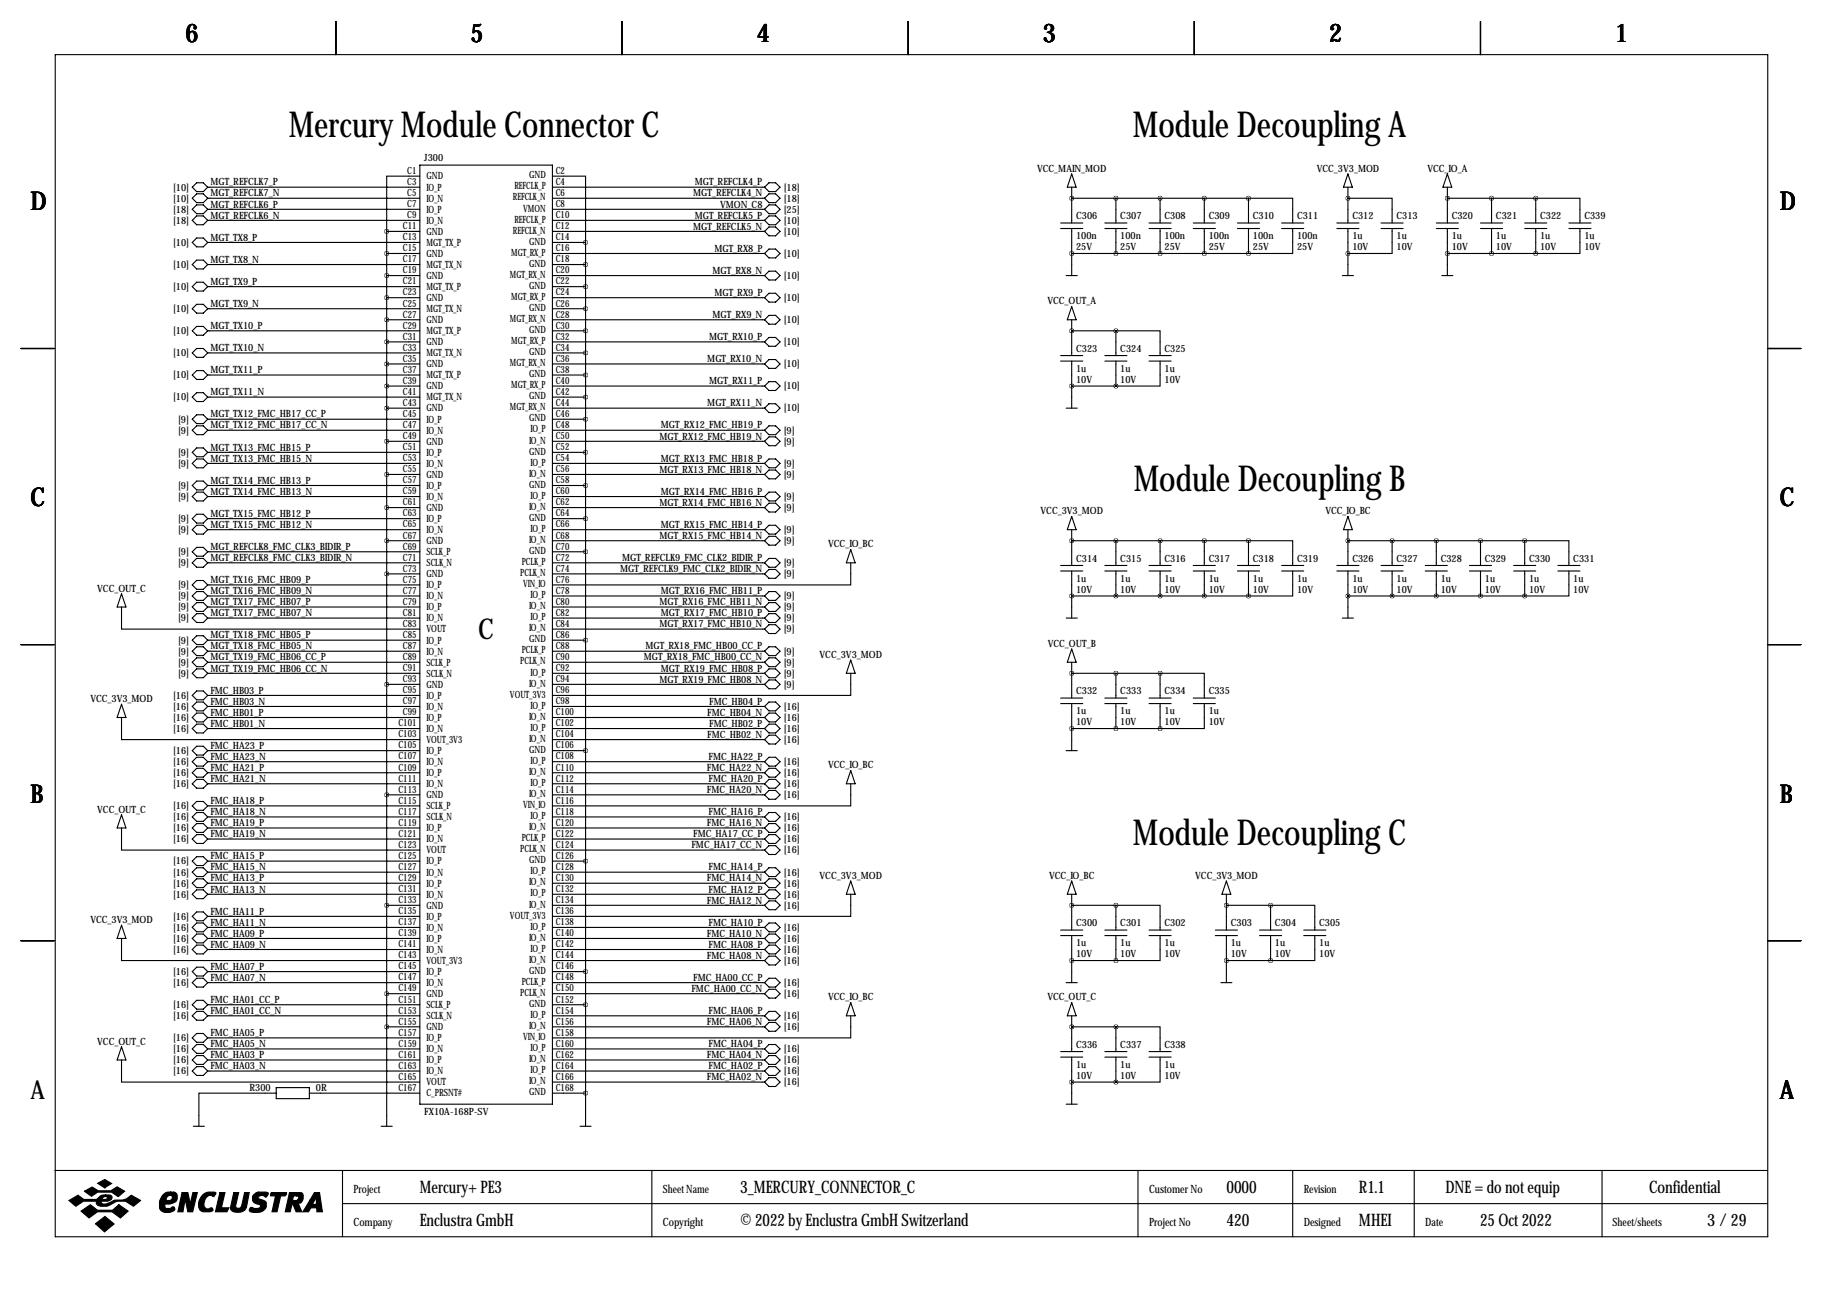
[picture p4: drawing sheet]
<svg xmlns="http://www.w3.org/2000/svg" width="419mm" height="297mm" viewBox="0 0 419 297" stroke-linecap="round" stroke-linejoin="round" font-family="sans-serif">
<defs><g id="words">
<g font-size="8.2">
<text x="66.4" y="31.6">Mercury Module Connector C</text>
<text x="260.5" y="31.6">Module Decoupling A</text>
<text x="260.7" y="112.9">Module Decoupling B</text>
<text x="260.5" y="194.2">Module Decoupling C</text>
</g>
<text font-size="6.6" x="109.9" y="146.8">C</text>
<g font-size="5.9">
<text x="42.7" y="9.8">6</text>
<text x="108.2" y="9.8">5</text>
<text x="174" y="9.8">4</text>
<text x="239.8" y="9.8">3</text>
<text x="305.6" y="9.8">2</text>
<text x="371.3" y="9.8">1</text>
<text x="7" y="48.4">D</text>
<text x="409.2" y="48.4">D</text>
<text x="7" y="116.4">C</text>
<text x="409.2" y="116.4">C</text>
<text x="7" y="184.5">B</text>
<text x="409.2" y="184.5">B</text>
<text x="7" y="252.6">A</text>
<text x="409.2" y="252.6">A</text>
</g>
<g font-size="4">
<text x="96.5" y="274.2">Mercury+ PE3</text>
<text x="170.2" y="274.2">3_MERCURY_CONNECTOR_C</text>
<text x="281.9" y="274.2">0000</text>
<text x="312.4" y="274.2">R1.1</text>
<text x="332.3" y="274.2">DNE = do not equip</text>
<text x="379.1" y="274.2">Confidential</text>
<text x="96.5" y="281.8">Enclustra GmbH</text>
<text x="170.2" y="281.8">© 2022 by Enclustra GmbH Switzerland</text>
<text x="281.9" y="281.8">420</text>
<text x="312.4" y="281.8">MHEI</text>
<text x="340.3" y="281.8">25 Oct 2022</text>
<text x="392.5" y="281.8">3/29</text>
</g>
<g font-size="2.6">
<text x="81.3" y="274.2">Project</text>
<text x="152.4" y="274.2">Sheet Name</text>
<text x="264.2" y="274.2">Customer No</text>
<text x="299.7" y="274.2">Revision</text>
<text x="81.3" y="281.8">Company</text>
<text x="152.4" y="281.8">Copyright</text>
<text x="264.2" y="281.8">Project No</text>
<text x="299.7" y="281.8">Designed</text>
<text x="327.7" y="281.8">Date</text>
<text x="370.7" y="281.8">Sheet/sheets</text>
</g>
<g font-size="2.3">
<text x="93.6" y="40">C1</text>
<text x="97.5" y="36.9">J300</text>
<text x="98" y="41.3">GND</text>
<text x="121.6" y="41">GND</text>
<text x="127.8" y="40">C2</text>
<text x="238.4" y="39.5">VCC_MAIN_MOD</text>
<text x="302.7" y="39.5">VCC_3V3_MOD</text>
<text x="328.1" y="39.5">VCC_IO_A</text>
<text x="39.8" y="43.8">[10]</text>
<text x="39.8" y="46.3">[10]</text>
<text x="48.4" y="47.7">MGT_REFCLK6_P</text>
<text x="48.4" y="42.6">MGT_REFCLK7_P</text>
<text x="48.4" y="45.2">MGT_REFCLK7_N</text>
<text x="93.6" y="42.5">C3</text>
<text x="93.6" y="45.1">C5</text>
<text x="93.6" y="47.6">C7</text>
<text x="98" y="43.8">IO_P</text>
<text x="98" y="46.3">IO_N</text>
<text x="117.9" y="46.1">REFCLK_N</text>
<text x="118.3" y="43.5">REFCLK_P</text>
<text x="127.8" y="42.5">C4</text>
<text x="127.8" y="45.1">C6</text>
<text x="127.8" y="47.6">C8</text>
<text x="159.4" y="45.2">MGT_REFCLK4_N</text>
<text x="159.7" y="42.6">MGT_REFCLK4_P</text>
<text x="165.6" y="47.7">VMON_C8</text>
<text x="180.2" y="43.8">[18]</text>
<text x="180.2" y="46.3">[18]</text>
<text x="39.8" y="48.9">[18]</text>
<text x="39.8" y="51.4">[18]</text>
<text x="48.4" y="50.3">MGT_REFCLK6_N</text>
<text x="92.6" y="52.7">C11</text>
<text x="93.6" y="50.2">C9</text>
<text x="98" y="48.9">IO_P</text>
<text x="98" y="51.4">IO_N</text>
<text x="98" y="54">GND</text>
<text x="117.9" y="53.7">REFCLK_N</text>
<text x="118.3" y="51.2">REFCLK_P</text>
<text x="120.3" y="48.6">VMON</text>
<text x="127.8" y="50.2">C10</text>
<text x="127.8" y="52.7">C12</text>
<text x="159.4" y="52.8">MGT_REFCLK5_N</text>
<text x="159.7" y="50.3">MGT_REFCLK5_P</text>
<text x="180.2" y="51.4">[10]</text>
<text x="180.2" y="54">[10]</text>
<text x="180.2" y="48.9">[25]</text>
<text x="247.4" y="50.4">C306</text>
<text x="257.6" y="50.4">C307</text>
<text x="267.7" y="50.4">C308</text>
<text x="277.9" y="50.4">C309</text>
<text x="288" y="50.4">C310</text>
<text x="298.2" y="50.4">C311</text>
<text x="310.9" y="50.4">C312</text>
<text x="321.1" y="50.4">C313</text>
<text x="333.8" y="50.4">C320</text>
<text x="343.9" y="50.4">C321</text>
<text x="354.1" y="50.4">C322</text>
<text x="364.2" y="50.4">C339</text>
<text x="39.8" y="56.5">[10]</text>
<text x="48.4" y="55.3">MGT_TX8_P</text>
<text x="92.6" y="55.2">C13</text>
<text x="92.6" y="57.8">C15</text>
<text x="98" y="56.5">MGT_TX_P</text>
<text x="98" y="59">GND</text>
<text x="117.6" y="58.8">MGT_RX_P</text>
<text x="121.6" y="56.2">GND</text>
<text x="127.8" y="55.2">C14</text>
<text x="127.8" y="57.8">C16</text>
<text x="164.2" y="57.9">MGT_RX8_P</text>
<text x="180.2" y="59">[10]</text>
<text x="247.4" y="55">100n</text>
<text x="247.4" y="57.5">25V</text>
<text x="257.6" y="55">100n</text>
<text x="257.6" y="57.5">25V</text>
<text x="267.7" y="55">100n</text>
<text x="267.7" y="57.5">25V</text>
<text x="277.9" y="55">100n</text>
<text x="277.9" y="57.5">25V</text>
<text x="288" y="55">100n</text>
<text x="288" y="57.5">25V</text>
<text x="298.2" y="55">100n</text>
<text x="298.2" y="57.5">25V</text>
<text x="310.9" y="55">1u</text>
<text x="310.9" y="57.5">10V</text>
<text x="321.1" y="55">1u</text>
<text x="321.1" y="57.5">10V</text>
<text x="333.8" y="55">1u</text>
<text x="333.8" y="57.5">10V</text>
<text x="343.9" y="55">1u</text>
<text x="343.9" y="57.5">10V</text>
<text x="354.1" y="55">1u</text>
<text x="354.1" y="57.5">10V</text>
<text x="364.2" y="55">1u</text>
<text x="364.2" y="57.5">10V</text>
<text x="39.8" y="61.6">[10]</text>
<text x="48.4" y="60.4">MGT_TX8_N</text>
<text x="48.4" y="65.5">MGT_TX9_P</text>
<text x="92.6" y="60.3">C17</text>
<text x="92.6" y="62.9">C19</text>
<text x="92.6" y="65.4">C21</text>
<text x="98" y="61.6">MGT_TX_N</text>
<text x="98" y="64.1">GND</text>
<text x="117.2" y="63.9">MGT_RX_N</text>
<text x="121.6" y="61.3">GND</text>
<text x="127.8" y="60.3">C18</text>
<text x="127.8" y="62.9">C20</text>
<text x="127.8" y="65.4">C22</text>
<text x="163.8" y="63">MGT_RX8_N</text>
<text x="180.2" y="64.1">[10]</text>
<text x="39.8" y="66.7">[10]</text>
<text x="39.8" y="71.7">[10]</text>
<text x="48.4" y="70.6">MGT_TX9_N</text>
<text x="92.6" y="67.9">C23</text>
<text x="92.6" y="70.5">C25</text>
<text x="98" y="66.7">MGT_TX_P</text>
<text x="98" y="69.2">GND</text>
<text x="98" y="71.7">MGT_TX_N</text>
<text x="117.6" y="68.9">MGT_RX_P</text>
<text x="121.6" y="66.4">GND</text>
<text x="121.6" y="71.5">GND</text>
<text x="127.8" y="67.9">C24</text>
<text x="127.8" y="70.5">C26</text>
<text x="164.2" y="68">MGT_RX9_P</text>
<text x="180.2" y="69.2">[10]</text>
<text x="240.8" y="70">VCC_OUT_A</text>
<text x="39.8" y="76.8">[10]</text>
<text x="48.4" y="75.7">MGT_TX10_P</text>
<text x="92.6" y="73">C27</text>
<text x="92.6" y="75.6">C29</text>
<text x="98" y="74.3">GND</text>
<text x="98" y="76.8">MGT_TX_P</text>
<text x="117.2" y="74">MGT_RX_N</text>
<text x="121.6" y="76.6">GND</text>
<text x="127.8" y="73">C28</text>
<text x="127.8" y="75.6">C30</text>
<text x="163.8" y="73.1">MGT_RX9_N</text>
<text x="180.2" y="74.3">[10]</text>
<text x="39.8" y="81.9">[10]</text>
<text x="48.4" y="80.7">MGT_TX10_N</text>
<text x="92.6" y="78.1">C31</text>
<text x="92.6" y="80.6">C33</text>
<text x="92.6" y="83.2">C35</text>
<text x="98" y="79.4">GND</text>
<text x="98" y="81.9">MGT_TX_N</text>
<text x="117.6" y="79.1">MGT_RX_P</text>
<text x="121.6" y="81.6">GND</text>
<text x="127.8" y="78.1">C32</text>
<text x="127.8" y="80.6">C34</text>
<text x="127.8" y="83.2">C36</text>
<text x="162.6" y="83.3">MGT_RX10_N</text>
<text x="163" y="78.2">MGT_RX10_P</text>
<text x="180.2" y="79.4">[10]</text>
<text x="247.4" y="80.9">C323</text>
<text x="257.6" y="80.9">C324</text>
<text x="267.7" y="80.9">C325</text>
<text x="39.8" y="87">[10]</text>
<text x="48.4" y="85.8">MGT_TX11_P</text>
<text x="92.6" y="85.7">C37</text>
<text x="92.6" y="88.3">C39</text>
<text x="98" y="84.4">GND</text>
<text x="98" y="87">MGT_TX_P</text>
<text x="98" y="89.5">GND</text>
<text x="117.2" y="84.2">MGT_RX_N</text>
<text x="117.6" y="89.3">MGT_RX_P</text>
<text x="121.6" y="86.7">GND</text>
<text x="127.8" y="85.7">C38</text>
<text x="127.8" y="88.3">C40</text>
<text x="163" y="88.4">MGT_RX11_P</text>
<text x="180.2" y="89.5">[10]</text>
<text x="180.2" y="84.4">[10]</text>
<text x="247.4" y="85.5">1u</text>
<text x="247.4" y="88">10V</text>
<text x="257.6" y="85.5">1u</text>
<text x="257.6" y="88">10V</text>
<text x="267.7" y="85.5">1u</text>
<text x="267.7" y="88">10V</text>
<text x="39.8" y="92.1">[10]</text>
<text x="48.4" y="90.9">MGT_TX11_N</text>
<text x="48.4" y="96">MGT_TX12_FMC_HB17_CC_P</text>
<text x="92.6" y="90.8">C41</text>
<text x="92.6" y="93.3">C43</text>
<text x="92.6" y="95.9">C45</text>
<text x="98" y="92.1">MGT_TX_N</text>
<text x="98" y="94.6">GND</text>
<text x="117.2" y="94.3">MGT_RX_N</text>
<text x="121.6" y="91.8">GND</text>
<text x="127.8" y="90.8">C42</text>
<text x="127.8" y="93.3">C44</text>
<text x="127.8" y="95.9">C46</text>
<text x="162.6" y="93.4">MGT_RX11_N</text>
<text x="180.2" y="94.6">[10]</text>
<text x="40.9" y="97.1">[9]</text>
<text x="40.9" y="99.7">[9]</text>
<text x="48.4" y="98.5">MGT_TX12_FMC_HB17_CC_N</text>
<text x="92.6" y="98.4">C47</text>
<text x="92.6" y="101">C49</text>
<text x="98" y="97.1">IO_P</text>
<text x="98" y="99.7">IO_N</text>
<text x="121.6" y="96.9">GND</text>
<text x="121.6" y="102">IO_N</text>
<text x="122" y="99.4">IO_P</text>
<text x="127.8" y="98.4">C48</text>
<text x="127.8" y="101">C50</text>
<text x="151.6" y="101.1">MGT_RX12_FMC_HB19_N</text>
<text x="151.9" y="98.5">MGT_RX12_FMC_HB19_P</text>
<text x="180.2" y="99.7">[9]</text>
<text x="40.9" y="104.8">[9]</text>
<text x="40.9" y="107.3">[9]</text>
<text x="48.4" y="103.6">MGT_TX13_FMC_HB15_P</text>
<text x="48.4" y="106.1">MGT_TX13_FMC_HB15_N</text>
<text x="92.6" y="103.5">C51</text>
<text x="92.6" y="106">C53</text>
<text x="98" y="102.2">GND</text>
<text x="98" y="104.8">IO_P</text>
<text x="98" y="107.3">IO_N</text>
<text x="121.6" y="104.5">GND</text>
<text x="122" y="107">IO_P</text>
<text x="127.8" y="103.5">C52</text>
<text x="127.8" y="106">C54</text>
<text x="151.9" y="106.1">MGT_RX13_FMC_HB18_P</text>
<text x="180.2" y="102.2">[9]</text>
<text x="180.2" y="107.3">[9]</text>
<text x="40.9" y="112.4">[9]</text>
<text x="48.4" y="111.2">MGT_TX14_FMC_HB13_P</text>
<text x="48.4" y="113.8">MGT_TX14_FMC_HB13_N</text>
<text x="92.6" y="108.6">C55</text>
<text x="92.6" y="111.1">C57</text>
<text x="92.6" y="113.7">C59</text>
<text x="98" y="109.8">GND</text>
<text x="98" y="112.4">IO_P</text>
<text x="121.6" y="109.6">IO_N</text>
<text x="121.6" y="112.1">GND</text>
<text x="127.8" y="108.6">C56</text>
<text x="127.8" y="111.1">C58</text>
<text x="127.8" y="113.7">C60</text>
<text x="151.6" y="108.7">MGT_RX13_FMC_HB18_N</text>
<text x="151.9" y="113.8">MGT_RX14_FMC_HB16_P</text>
<text x="180.2" y="109.8">[9]</text>
<text x="40.9" y="114.9">[9]</text>
<text x="48.4" y="118.8">MGT_TX15_FMC_HB12_P</text>
<text x="92.6" y="116.2">C61</text>
<text x="92.6" y="118.7">C63</text>
<text x="98" y="114.9">IO_N</text>
<text x="98" y="117.5">GND</text>
<text x="121.6" y="117.2">IO_N</text>
<text x="121.6" y="119.7">GND</text>
<text x="122" y="114.7">IO_P</text>
<text x="127.8" y="116.2">C62</text>
<text x="127.8" y="118.7">C64</text>
<text x="151.6" y="116.3">MGT_RX14_FMC_HB16_N</text>
<text x="180.2" y="114.9">[9]</text>
<text x="180.2" y="117.5">[9]</text>
<text x="239.2" y="118.2">VCC_3V3_MOD</text>
<text x="304.7" y="118.2">VCC_IO_BC</text>
<text x="40.9" y="120">[9]</text>
<text x="40.9" y="122.5">[9]</text>
<text x="48.4" y="121.4">MGT_TX15_FMC_HB12_N</text>
<text x="92.6" y="121.3">C65</text>
<text x="92.6" y="123.8">C67</text>
<text x="98" y="120">IO_P</text>
<text x="98" y="122.5">IO_N</text>
<text x="98" y="125.1">GND</text>
<text x="121.6" y="124.8">IO_N</text>
<text x="122" y="122.3">IO_P</text>
<text x="127.8" y="121.3">C66</text>
<text x="127.8" y="123.8">C68</text>
<text x="151.6" y="123.9">MGT_RX15_FMC_HB14_N</text>
<text x="151.9" y="121.4">MGT_RX15_FMC_HB14_P</text>
<text x="180.2" y="122.5">[9]</text>
<text x="180.2" y="125.1">[9]</text>
<text x="190.4" y="125.8">VCC_IO_BC</text>
<text x="40.9" y="127.6">[9]</text>
<text x="40.9" y="130.2">[9]</text>
<text x="48.4" y="126.5">MGT_REFCLK8_FMC_CLK3_BIDIR_P</text>
<text x="48.4" y="129">MGT_REFCLK8_FMC_CLK3_BIDIR_N</text>
<text x="92.6" y="126.4">C69</text>
<text x="92.6" y="128.9">C71</text>
<text x="92.6" y="131.4">C73</text>
<text x="98" y="127.6">SCLK_P</text>
<text x="98" y="130.2">SCLK_N</text>
<text x="119.9" y="129.9">PCLK_P</text>
<text x="121.6" y="127.4">GND</text>
<text x="127.8" y="126.4">C70</text>
<text x="127.8" y="128.9">C72</text>
<text x="127.8" y="131.4">C74</text>
<text x="142.6" y="131.5">MGT_REFCLK9_FMC_CLK2_BIDIR_N</text>
<text x="143" y="129">MGT_REFCLK9_FMC_CLK2_BIDIR_P</text>
<text x="180.2" y="130.2">[9]</text>
<text x="247.4" y="129.1">C314</text>
<text x="257.6" y="129.1">C315</text>
<text x="267.7" y="129.1">C316</text>
<text x="277.9" y="129.1">C317</text>
<text x="288" y="129.1">C318</text>
<text x="298.2" y="129.1">C319</text>
<text x="310.9" y="129.1">C326</text>
<text x="321.1" y="129.1">C327</text>
<text x="331.2" y="129.1">C328</text>
<text x="341.4" y="129.1">C329</text>
<text x="351.5" y="129.1">C330</text>
<text x="361.7" y="129.1">C331</text>
<text x="22.4" y="136">VCC_OUT_C</text>
<text x="40.9" y="135.2">[9]</text>
<text x="40.9" y="137.8">[9]</text>
<text x="48.4" y="134.1">MGT_TX16_FMC_HB09_P</text>
<text x="48.4" y="136.6">MGT_TX16_FMC_HB09_N</text>
<text x="92.6" y="134">C75</text>
<text x="92.6" y="136.5">C77</text>
<text x="98" y="132.7">GND</text>
<text x="98" y="135.2">IO_P</text>
<text x="98" y="137.8">IO_N</text>
<text x="119.6" y="132.4">PCLK_N</text>
<text x="120.3" y="135">VIN_IO</text>
<text x="122" y="137.5">IO_P</text>
<text x="127.8" y="134">C76</text>
<text x="127.8" y="136.5">C78</text>
<text x="151.9" y="136.6">MGT_RX16_FMC_HB11_P</text>
<text x="180.2" y="132.7">[9]</text>
<text x="180.2" y="137.8">[9]</text>
<text x="247.4" y="133.7">1u</text>
<text x="247.4" y="136.3">10V</text>
<text x="257.6" y="133.7">1u</text>
<text x="257.6" y="136.3">10V</text>
<text x="267.7" y="133.7">1u</text>
<text x="267.7" y="136.3">10V</text>
<text x="277.9" y="133.7">1u</text>
<text x="277.9" y="136.3">10V</text>
<text x="288" y="133.7">1u</text>
<text x="288" y="136.3">10V</text>
<text x="298.2" y="133.7">1u</text>
<text x="298.2" y="136.3">10V</text>
<text x="310.9" y="133.7">1u</text>
<text x="310.9" y="136.3">10V</text>
<text x="321.1" y="133.7">1u</text>
<text x="321.1" y="136.3">10V</text>
<text x="331.2" y="133.7">1u</text>
<text x="331.2" y="136.3">10V</text>
<text x="341.4" y="133.7">1u</text>
<text x="341.4" y="136.3">10V</text>
<text x="351.5" y="133.7">1u</text>
<text x="351.5" y="136.3">10V</text>
<text x="361.7" y="133.7">1u</text>
<text x="361.7" y="136.3">10V</text>
<text x="40.9" y="140.3">[9]</text>
<text x="40.9" y="142.9">[9]</text>
<text x="48.4" y="139.2">MGT_TX17_FMC_HB07_P</text>
<text x="48.4" y="141.7">MGT_TX17_FMC_HB07_N</text>
<text x="92.6" y="139.1">C79</text>
<text x="92.6" y="141.6">C81</text>
<text x="98" y="140.3">IO_P</text>
<text x="98" y="142.9">IO_N</text>
<text x="121.6" y="140.1">IO_N</text>
<text x="122" y="142.6">IO_P</text>
<text x="127.8" y="139.1">C80</text>
<text x="127.8" y="141.6">C82</text>
<text x="151.6" y="139.2">MGT_RX16_FMC_HB11_N</text>
<text x="151.9" y="141.7">MGT_RX17_FMC_HB10_P</text>
<text x="180.2" y="142.9">[9]</text>
<text x="180.2" y="140.3">[9]</text>
<text x="40.9" y="147.9">[9]</text>
<text x="48.4" y="146.8">MGT_TX18_FMC_HB05_P</text>
<text x="48.4" y="149.3">MGT_TX18_FMC_HB05_N</text>
<text x="92.6" y="144.1">C83</text>
<text x="92.6" y="146.7">C85</text>
<text x="92.6" y="149.2">C87</text>
<text x="98" y="145.4">VOUT</text>
<text x="98" y="147.9">IO_P</text>
<text x="121.6" y="145.1">IO_N</text>
<text x="121.6" y="147.7">GND</text>
<text x="127.8" y="144.1">C84</text>
<text x="127.8" y="146.7">C86</text>
<text x="127.8" y="149.2">C88</text>
<text x="148.4" y="149.3">MGT_RX18_FMC_HB00_CC_P</text>
<text x="151.6" y="144.2">MGT_RX17_FMC_HB10_N</text>
<text x="180.2" y="145.4">[9]</text>
<text x="240.9" y="148.7">VCC_OUT_B</text>
<text x="40.9" y="150.5">[9]</text>
<text x="40.9" y="153">[9]</text>
<text x="40.9" y="155.6">[9]</text>
<text x="48.4" y="151.9">MGT_TX19_FMC_HB06_CC_P</text>
<text x="48.4" y="154.4">MGT_TX19_FMC_HB06_CC_N</text>
<text x="92.6" y="151.8">C89</text>
<text x="92.6" y="154.3">C91</text>
<text x="98" y="150.5">IO_N</text>
<text x="98" y="153">SCLK_P</text>
<text x="98" y="155.6">SCLK_N</text>
<text x="119.6" y="152.8">PCLK_N</text>
<text x="119.9" y="150.2">PCLK_P</text>
<text x="122" y="155.3">IO_P</text>
<text x="127.8" y="151.8">C90</text>
<text x="127.8" y="154.3">C92</text>
<text x="148" y="151.9">MGT_RX18_FMC_HB00_CC_N</text>
<text x="151.9" y="154.4">MGT_RX19_FMC_HB08_P</text>
<text x="180.2" y="155.6">[9]</text>
<text x="180.2" y="150.5">[9]</text>
<text x="180.2" y="153">[9]</text>
<text x="188.4" y="151.2">VCC_3V3_MOD</text>
<text x="20.8" y="161.4">VCC_3V3_MOD</text>
<text x="39.8" y="160.6">[16]</text>
<text x="48.4" y="159.5">FMC_HB03_P</text>
<text x="92.6" y="156.8">C93</text>
<text x="92.6" y="159.4">C95</text>
<text x="92.6" y="161.9">C97</text>
<text x="98" y="158.1">GND</text>
<text x="98" y="160.6">IO_P</text>
<text x="117.2" y="160.4">VOUT_3V3</text>
<text x="121.6" y="157.8">IO_N</text>
<text x="127.8" y="156.8">C94</text>
<text x="127.8" y="159.4">C96</text>
<text x="127.8" y="161.9">C98</text>
<text x="151.6" y="156.9">MGT_RX19_FMC_HB08_N</text>
<text x="180.2" y="158.1">[9]</text>
<text x="247.4" y="159.6">C332</text>
<text x="257.6" y="159.6">C333</text>
<text x="267.7" y="159.6">C334</text>
<text x="277.9" y="159.6">C335</text>
<text x="39.8" y="163.2">[16]</text>
<text x="39.8" y="165.7">[16]</text>
<text x="48.4" y="162">FMC_HB03_N</text>
<text x="48.4" y="164.6">FMC_HB01_P</text>
<text x="48.4" y="167.1">FMC_HB01_N</text>
<text x="91.6" y="167">C101</text>
<text x="92.6" y="164.5">C99</text>
<text x="98" y="163.2">IO_N</text>
<text x="98" y="165.7">IO_P</text>
<text x="121.6" y="165.5">IO_N</text>
<text x="122" y="162.9">IO_P</text>
<text x="127.8" y="164.5">C100</text>
<text x="127.8" y="167">C102</text>
<text x="162.6" y="164.6">FMC_HB04_N</text>
<text x="163" y="162">FMC_HB04_P</text>
<text x="163" y="167.1">FMC_HB02_P</text>
<text x="180.2" y="163.2">[16]</text>
<text x="180.2" y="165.7">[16]</text>
<text x="247.4" y="164.2">1u</text>
<text x="247.4" y="166.7">10V</text>
<text x="257.6" y="164.2">1u</text>
<text x="257.6" y="166.7">10V</text>
<text x="267.7" y="164.2">1u</text>
<text x="267.7" y="166.7">10V</text>
<text x="277.9" y="164.2">1u</text>
<text x="277.9" y="166.7">10V</text>
<text x="39.8" y="173.3">[16]</text>
<text x="39.8" y="168.3">[16]</text>
<text x="48.4" y="172.2">FMC_HA23_P</text>
<text x="91.6" y="169.5">C103</text>
<text x="91.6" y="172.1">C105</text>
<text x="98" y="168.3">IO_N</text>
<text x="98" y="170.8">VOUT_3V3</text>
<text x="98" y="173.3">IO_P</text>
<text x="121.6" y="170.5">IO_N</text>
<text x="121.6" y="173.1">GND</text>
<text x="122" y="168">IO_P</text>
<text x="127.8" y="169.5">C104</text>
<text x="127.8" y="172.1">C106</text>
<text x="162.6" y="169.6">FMC_HB02_N</text>
<text x="180.2" y="168.3">[16]</text>
<text x="180.2" y="170.8">[16]</text>
<text x="39.8" y="175.9">[16]</text>
<text x="39.8" y="178.4">[16]</text>
<text x="48.4" y="174.7">FMC_HA23_N</text>
<text x="48.4" y="177.3">FMC_HA21_P</text>
<text x="48.4" y="179.8">FMC_HA21_N</text>
<text x="91.6" y="174.6">C107</text>
<text x="91.6" y="177.2">C109</text>
<text x="91.6" y="179.7">C111</text>
<text x="98" y="175.9">IO_N</text>
<text x="98" y="178.4">IO_P</text>
<text x="121.6" y="178.2">IO_N</text>
<text x="122" y="175.6">IO_P</text>
<text x="127.8" y="174.6">C108</text>
<text x="127.8" y="177.2">C110</text>
<text x="127.8" y="179.7">C112</text>
<text x="162.5" y="177.3">FMC_HA22_N</text>
<text x="162.9" y="174.7">FMC_HA22_P</text>
<text x="162.9" y="179.8">FMC_HA20_P</text>
<text x="180.2" y="175.9">[16]</text>
<text x="180.2" y="178.4">[16]</text>
<text x="190.4" y="176.6">VCC_IO_BC</text>
<text x="39.8" y="181">[16]</text>
<text x="48.4" y="184.9">FMC_HA18_P</text>
<text x="91.6" y="182.2">C113</text>
<text x="91.6" y="184.8">C115</text>
<text x="98" y="181">IO_N</text>
<text x="98" y="183.5">GND</text>
<text x="120.3" y="185.8">VIN_IO</text>
<text x="121.6" y="183.2">IO_N</text>
<text x="122" y="180.7">IO_P</text>
<text x="127.8" y="182.2">C114</text>
<text x="127.8" y="184.8">C116</text>
<text x="162.5" y="182.3">FMC_HA20_N</text>
<text x="180.2" y="181">[16]</text>
<text x="180.2" y="183.5">[16]</text>
<text x="22.4" y="186.8">VCC_OUT_C</text>
<text x="39.8" y="186">[16]</text>
<text x="39.8" y="188.6">[16]</text>
<text x="39.8" y="191.1">[16]</text>
<text x="48.4" y="187.4">FMC_HA18_N</text>
<text x="48.4" y="190">FMC_HA19_P</text>
<text x="91.6" y="187.3">C117</text>
<text x="91.6" y="189.9">C119</text>
<text x="98" y="186">SCLK_P</text>
<text x="98" y="188.6">SCLK_N</text>
<text x="98" y="191.1">IO_P</text>
<text x="121.6" y="190.9">IO_N</text>
<text x="122" y="188.3">IO_P</text>
<text x="127.8" y="187.3">C118</text>
<text x="127.8" y="189.9">C120</text>
<text x="162.5" y="190">FMC_HA16_N</text>
<text x="162.9" y="187.4">FMC_HA16_P</text>
<text x="180.2" y="188.6">[16]</text>
<text x="180.2" y="191.1">[16]</text>
<text x="39.8" y="193.7">[16]</text>
<text x="48.4" y="197.6">FMC_HA15_P</text>
<text x="48.4" y="192.5">FMC_HA19_N</text>
<text x="91.6" y="192.4">C121</text>
<text x="91.6" y="194.9">C123</text>
<text x="91.6" y="197.5">C125</text>
<text x="98" y="193.7">IO_N</text>
<text x="98" y="196.2">VOUT</text>
<text x="119.6" y="195.9">PCLK_N</text>
<text x="119.9" y="193.4">PCLK_P</text>
<text x="127.8" y="192.4">C122</text>
<text x="127.8" y="194.9">C124</text>
<text x="127.8" y="197.5">C126</text>
<text x="159" y="195">FMC_HA17_CC_N</text>
<text x="159.4" y="192.5">FMC_HA17_CC_P</text>
<text x="180.2" y="193.7">[16]</text>
<text x="180.2" y="196.2">[16]</text>
<text x="39.8" y="198.7">[16]</text>
<text x="39.8" y="201.3">[16]</text>
<text x="39.8" y="203.8">[16]</text>
<text x="48.4" y="200.1">FMC_HA15_N</text>
<text x="48.4" y="202.7">FMC_HA13_P</text>
<text x="91.6" y="200">C127</text>
<text x="91.6" y="202.6">C129</text>
<text x="98" y="198.7">IO_P</text>
<text x="98" y="201.3">IO_N</text>
<text x="98" y="203.8">IO_P</text>
<text x="121.6" y="198.5">GND</text>
<text x="121.6" y="203.6">IO_N</text>
<text x="122" y="201">IO_P</text>
<text x="127.8" y="200">C128</text>
<text x="127.8" y="202.6">C130</text>
<text x="162.5" y="202.7">FMC_HA14_N</text>
<text x="162.9" y="200.1">FMC_HA14_P</text>
<text x="180.2" y="201.3">[16]</text>
<text x="180.2" y="203.8">[16]</text>
<text x="188.4" y="202">VCC_3V3_MOD</text>
<text x="241.2" y="202">VCC_IO_BC</text>
<text x="274.8" y="202">VCC_3V3_MOD</text>
<text x="39.8" y="206.4">[16]</text>
<text x="48.4" y="205.2">FMC_HA13_N</text>
<text x="91.6" y="205.1">C131</text>
<text x="91.6" y="207.6">C133</text>
<text x="98" y="206.4">IO_N</text>
<text x="98" y="208.9">GND</text>
<text x="121.6" y="208.6">IO_N</text>
<text x="122" y="206.1">IO_P</text>
<text x="127.8" y="205.1">C132</text>
<text x="127.8" y="207.6">C134</text>
<text x="162.5" y="207.7">FMC_HA12_N</text>
<text x="162.9" y="205.2">FMC_HA12_P</text>
<text x="180.2" y="206.4">[16]</text>
<text x="180.2" y="208.9">[16]</text>
<text x="20.8" y="212.2">VCC_3V3_MOD</text>
<text x="39.8" y="211.4">[16]</text>
<text x="39.8" y="214">[16]</text>
<text x="48.4" y="210.3">FMC_HA11_P</text>
<text x="48.4" y="212.8">FMC_HA11_N</text>
<text x="48.4" y="215.4">FMC_HA09_P</text>
<text x="91.6" y="210.2">C135</text>
<text x="91.6" y="212.7">C137</text>
<text x="91.6" y="215.3">C139</text>
<text x="98" y="211.4">IO_P</text>
<text x="98" y="214">IO_N</text>
<text x="117.2" y="211.2">VOUT_3V3</text>
<text x="122" y="213.7">IO_P</text>
<text x="127.8" y="210.2">C136</text>
<text x="127.8" y="212.7">C138</text>
<text x="127.8" y="215.3">C140</text>
<text x="162.5" y="215.4">FMC_HA10_N</text>
<text x="162.9" y="212.8">FMC_HA10_P</text>
<text x="180.2" y="214">[16]</text>
<text x="247.4" y="213">C300</text>
<text x="257.6" y="213">C301</text>
<text x="267.7" y="213">C302</text>
<text x="283" y="213">C303</text>
<text x="293.1" y="213">C304</text>
<text x="303.3" y="213">C305</text>
<text x="39.8" y="216.5">[16]</text>
<text x="39.8" y="219.1">[16]</text>
<text x="48.4" y="217.9">FMC_HA09_N</text>
<text x="91.6" y="217.8">C141</text>
<text x="91.6" y="220.3">C143</text>
<text x="98" y="216.5">IO_P</text>
<text x="98" y="219.1">IO_N</text>
<text x="98" y="221.6">VOUT_3V3</text>
<text x="121.6" y="216.3">IO_N</text>
<text x="121.6" y="221.3">IO_N</text>
<text x="122" y="218.8">IO_P</text>
<text x="127.8" y="217.8">C142</text>
<text x="127.8" y="220.3">C144</text>
<text x="162.5" y="220.4">FMC_HA08_N</text>
<text x="162.9" y="217.9">FMC_HA08_P</text>
<text x="180.2" y="216.5">[16]</text>
<text x="180.2" y="219.1">[16]</text>
<text x="180.2" y="221.6">[16]</text>
<text x="247.4" y="217.5">1u</text>
<text x="247.4" y="220.1">10V</text>
<text x="257.6" y="217.5">1u</text>
<text x="257.6" y="220.1">10V</text>
<text x="267.7" y="217.5">1u</text>
<text x="267.7" y="220.1">10V</text>
<text x="283" y="217.5">1u</text>
<text x="283" y="220.1">10V</text>
<text x="293.1" y="217.5">1u</text>
<text x="293.1" y="220.1">10V</text>
<text x="303.3" y="217.5">1u</text>
<text x="303.3" y="220.1">10V</text>
<text x="39.8" y="224.1">[16]</text>
<text x="39.8" y="226.7">[16]</text>
<text x="48.4" y="223">FMC_HA07_P</text>
<text x="48.4" y="225.5">FMC_HA07_N</text>
<text x="91.6" y="222.9">C145</text>
<text x="91.6" y="225.4">C147</text>
<text x="91.6" y="228">C149</text>
<text x="98" y="224.1">IO_P</text>
<text x="98" y="226.7">IO_N</text>
<text x="119.9" y="226.4">PCLK_P</text>
<text x="121.6" y="223.9">GND</text>
<text x="127.8" y="222.9">C146</text>
<text x="127.8" y="225.4">C148</text>
<text x="127.8" y="228">C150</text>
<text x="159.4" y="225.5">FMC_HA00_CC_P</text>
<text x="180.2" y="226.7">[16]</text>
<text x="39.8" y="231.8">[16]</text>
<text x="48.4" y="230.6">FMC_HA01_CC_P</text>
<text x="48.4" y="233.1">FMC_HA01_CC_N</text>
<text x="91.6" y="230.5">C151</text>
<text x="91.6" y="233">C153</text>
<text x="98" y="229.2">GND</text>
<text x="98" y="231.8">SCLK_P</text>
<text x="119.6" y="229">PCLK_N</text>
<text x="121.6" y="231.5">GND</text>
<text x="127.8" y="230.5">C152</text>
<text x="127.8" y="233">C154</text>
<text x="159" y="228.1">FMC_HA00_CC_N</text>
<text x="162.9" y="233.1">FMC_HA06_P</text>
<text x="180.2" y="229.2">[16]</text>
<text x="190.4" y="230">VCC_IO_BC</text>
<text x="240.8" y="230">VCC_OUT_C</text>
<text x="39.8" y="234.3">[16]</text>
<text x="39.8" y="239.4">[16]</text>
<text x="48.4" y="238.2">FMC_HA05_P</text>
<text x="91.6" y="235.6">C155</text>
<text x="91.6" y="238.1">C157</text>
<text x="98" y="234.3">SCLK_N</text>
<text x="98" y="236.8">GND</text>
<text x="98" y="239.4">IO_P</text>
<text x="120.3" y="239.1">VIN_IO</text>
<text x="121.6" y="236.6">IO_N</text>
<text x="122" y="234">IO_P</text>
<text x="127.8" y="235.6">C156</text>
<text x="127.8" y="238.1">C158</text>
<text x="162.5" y="235.7">FMC_HA06_N</text>
<text x="180.2" y="234.3">[16]</text>
<text x="180.2" y="236.8">[16]</text>
<text x="22.4" y="240.1">VCC_OUT_C</text>
<text x="39.8" y="241.9">[16]</text>
<text x="39.8" y="244.5">[16]</text>
<text x="48.4" y="240.8">FMC_HA05_N</text>
<text x="48.4" y="243.3">FMC_HA03_P</text>
<text x="48.4" y="245.8">FMC_HA03_N</text>
<text x="91.6" y="240.7">C159</text>
<text x="91.6" y="243.2">C161</text>
<text x="91.6" y="245.7">C163</text>
<text x="98" y="241.9">IO_N</text>
<text x="98" y="244.5">IO_P</text>
<text x="121.6" y="244.2">IO_N</text>
<text x="122" y="241.7">IO_P</text>
<text x="127.8" y="240.7">C160</text>
<text x="127.8" y="243.2">C162</text>
<text x="127.8" y="245.7">C164</text>
<text x="162.5" y="243.3">FMC_HA04_N</text>
<text x="162.9" y="240.8">FMC_HA04_P</text>
<text x="162.9" y="245.8">FMC_HA02_P</text>
<text x="180.2" y="241.9">[16]</text>
<text x="180.2" y="244.5">[16]</text>
<text x="247.4" y="240.9">C336</text>
<text x="247.4" y="245.5">1u</text>
<text x="257.6" y="240.9">C337</text>
<text x="257.6" y="245.5">1u</text>
<text x="267.7" y="240.9">C338</text>
<text x="267.7" y="245.5">1u</text>
<text x="39.8" y="247">[16]</text>
<text x="57.4" y="250.8">R300</text>
<text x="72.6" y="250.8">0R</text>
<text x="91.6" y="248.3">C165</text>
<text x="91.6" y="250.8">C167</text>
<text x="98" y="247">IO_N</text>
<text x="98" y="249.5">VOUT</text>
<text x="121.6" y="249.3">IO_N</text>
<text x="121.6" y="251.8">GND</text>
<text x="122" y="246.7">IO_P</text>
<text x="127.8" y="248.3">C166</text>
<text x="127.8" y="250.8">C168</text>
<text x="162.5" y="248.4">FMC_HA02_N</text>
<text x="180.2" y="247">[16]</text>
<text x="180.2" y="249.5">[16]</text>
<text x="247.4" y="248">10V</text>
<text x="257.6" y="248">10V</text>
<text x="267.7" y="248">10V</text>
<text x="97.5" y="256.4">FX10A-168P-SV</text>
<text x="98" y="252.1">C_PRSNT#</text>
</g>
</g></defs>
<g fill="none" stroke="#000" stroke-width=".25">
<path d="M12.7 12.6h393.7v271.7h-393.7zM77.2 4.9v7.7M143 4.9v7.7M208.8 4.9v7.7M274.6 4.9v7.7M340.4 4.9v7.7M96.5 38h30.5v215.9h-30.5zM246.4 40l1 3h-2zM309.9 40l1 3h-2zM332.7 40l1.1 3h-2.1zM44.2 55.7l1-1h1.5l1.1 1-1.1 1.1h-1.5zM44.2 43l1-1h1.5l1.1 1-1.1 1.1h-1.5z"/>
<path d="M44.2 45.6l1-1h1.5l1.1 1-1.1 1h-1.5zM44.2 50.7l1-1.1h1.5l1.1 1.1-1.1 1h-1.5zM44.2 48.1l1-1h1.5l1.1 1-1.1 1h-1.5zM47.8 43h48.7M47.8 45.6h48.7M47.8 48.1h48.7M47.8 50.7h48.7M47.8 55.7h48.7M88.9 53.2h7.6M88.9 58.3h7.6M88.9 53.2v205.7M96.5 40.5h-7.6v12.7"/>
<path d="M127 40.5h7.6v15.2M127 43h48.8M127 45.6h48.8M127 48.1h48.8M127 50.7h48.8M127 53.2h48.8M127 55.7h7.6M127 58.3h48.8M134.6 55.7v203.2M175.8 48.1l1-1h1.5l1 1-1 1h-1.5zM176.8 42h1.5l1 1-1 1.1h-1.5l-1-1.1zM176.8 44.6h1.5l1 1-1 1h-1.5l-1-1z"/>
<path d="M176.8 49.6h1.5l1 1.1-1 1h-1.5l-1-1zM176.8 52.2h1.5l1 1-1 1h-1.5l-1-1zM176.8 57.3h1.5l1 1-1 1h-1.5l-1-1zM243.8 51.3h5.1M243.8 52.5h5.1M246.4 45.6h.1M246.4 45.6h40.6M246.4 58.3h40.6M246.4 43v8.3M246.4 52.5v10.9M254 51.3h5.1M254 52.5h5.1"/>
<path d="M256.5 45.6v5.7M256.5 52.5v5.8M264.2 51.3h5M264.2 52.5h5M266.7 45.6v5.7M266.7 52.5v5.8M274.3 51.3h5.1M274.3 52.5h5.1M276.9 45.6v5.7M276.9 52.5v5.8M284.5 51.3h5.1M284.5 52.5h5.1"/>
<path d="M287 45.6h10.2v5.7M287 45.6v5.7M287 52.5v5.8M294.6 51.3h5.1M294.6 52.5h5.1M297.2 52.5v5.8h-10.2M307.3 51.3h5.1M307.3 52.5h5.1M309.9 45.6h.1M309.9 45.6h10.1v5.7M309.9 43v8.3M309.9 52.5v10.9"/>
<path d="M317.5 51.3h5.1M317.5 52.5h5.1M320 52.5v5.8h-10.1M330.2 51.3h5.1M330.2 52.5h5.1M332.7 45.6h.1M332.7 45.6h20.4M332.7 58.3h20.4M332.7 43v8.3M332.7 52.5v10.9M340.4 51.3h5M340.4 52.5h5"/>
<path d="M342.9 45.6v5.7M342.9 52.5v5.8M350.5 51.3h5.1M350.5 52.5h5.1M353.1 45.6h10.1v5.7M353.1 45.6v5.7M353.1 52.5v5.8M360.7 51.3h5.1M360.7 52.5h5.1M363.2 52.5v5.8h-10.1M44.2 60.8l1-1h1.5l1.1 1-1.1 1h-1.5zM44.2 65.9l1-1h1.5l1.1 1-1.1 1h-1.5z"/>
<path d="M44.2 71l1-1h1.5l1.1 1-1.1 1h-1.5zM44.2 76.1l1-1.1h1.5l1.1 1.1-1.1 1h-1.5zM47.8 60.8h48.7M47.8 65.9h48.7M47.8 71h48.7M47.8 76.1h48.7M88.9 63.4h7.6M88.9 68.4h7.6M88.9 73.5h7.6M88.9 78.6h7.6M127 60.8h7.6M127 63.4h48.8"/>
<path d="M127 65.9h7.6M127 68.4h48.8M127 71h7.6M127 73.5h48.8M127 76.1h7.6M127 78.6h48.8M176.8 77.6h1.5l1 1-1 1h-1.5l-1-1zM176.8 72.5h1.5l1 1-1 1h-1.5l-1-1zM176.8 67.4h1.5l1 1-1 1.1h-1.5l-1-1.1zM176.8 62.3h1.5l1 1.1-1 1h-1.5l-1-1zM245.1 63.4h2.5M246.4 76.1h.1"/>
<path d="M246.4 70.5l1 3h-2zM246.4 76.1h10.1M246.4 73.5v8.2M256.5 76.1h10.2v5.6M256.5 76.1v5.6M308.6 63.4h2.5M331.5 63.4h2.5M4.8 80.1h7.6M44.2 81.1l1-1h1.5l1.1 1-1.1 1.1h-1.5zM44.2 86.2l1-1h1.5l1.1 1-1.1 1h-1.5zM44.2 91.3l1-1h1.5l1.1 1-1.1 1h-1.5zM44.2 96.4l1-1h1.5l1.1 1-1.1 1h-1.5z"/>
<path d="M44.2 98.9l1-1h1.5l1.1 1-1.1 1h-1.5zM47.8 81.1h48.7M47.8 86.2h48.7M47.8 91.3h48.7M47.8 96.4h48.7M47.8 98.9h48.7M88.9 83.7h7.6M88.9 88.8h7.6M88.9 93.8h7.6M127 81.1h7.6M127 83.7h48.8M127 86.2h7.6"/>
<path d="M127 88.8h48.8M127 91.3h7.6M127 93.8h48.8M127 96.4h7.6M127 98.9h48.8M175.8 98.9l1-1h1.5l1 1-1 1h-1.5zM176.8 92.8h1.5l1 1-1 1.1h-1.5l-1-1.1zM176.8 87.7h1.5l1 1.1-1 1h-1.5l-1-1zM176.8 82.7h1.5l1 1-1 1h-1.5l-1-1zM243.8 81.7h5.1M243.8 83h5.1M245.1 93.8h2.5"/>
<path d="M246.4 88.8h10.1M246.4 83v10.8M254 81.7h5.1M254 83h5.1M256.5 83v5.8M264.2 81.7h5M264.2 83h5M266.7 83v5.8h-10.2M406.4 80.1h7.6M44.2 106.5l1-1h1.5l1.1 1-1.1 1.1h-1.5zM44.2 111.6l1-1h1.5l1.1 1-1.1 1h-1.5zM44.2 114.2l1-1.1h1.5l1.1 1.1-1.1 1h-1.5z"/>
<path d="M44.2 119.2l1-1h1.5l1.1 1-1.1 1.1h-1.5zM45.2 103h1.5l1.1 1-1.1 1h-1.5l-1-1zM47.8 104h48.7M47.8 106.5h48.7M47.8 111.6h48.7M47.8 114.2h48.7M47.8 119.2h48.7M88.9 101.5h7.6M88.9 109.1h7.6M88.9 116.7h7.6M127 101.5h48.8M127 104h7.6"/>
<path d="M127 106.5h48.8M127 109.1h48.8M127 111.6h7.6M127 114.2h48.8M127 116.7h48.8M127 119.2h7.6M175.8 106.5l1-1h1.5l1 1-1 1.1h-1.5zM175.8 114.2l1-1.1h1.5l1 1.1-1 1h-1.5zM176.8 100.4h1.5l1 1.1-1 1h-1.5l-1-1zM176.8 108.1h1.5l1 1-1 1h-1.5l-1-1zM176.8 115.7h1.5l1 1-1 1h-1.5l-1-1zM246.4 118.7l1 3.1h-2z"/>
<path d="M309.9 118.7l1 3.1h-2zM27.9 139.6v5h68.6M27.9 136.5l1.1 3.1h-2.1zM44.2 121.8l1-1h1.5l1.1 1-1.1 1h-1.5zM44.2 126.9l1-1.1h1.5l1.1 1.1-1.1 1h-1.5zM44.2 129.4l1-1h1.5l1.1 1-1.1 1h-1.5zM44.2 134.5l1-1h1.5l1.1 1-1.1 1h-1.5zM44.2 137l1-1h1.5l1.1 1-1.1 1h-1.5zM44.2 139.6l1-1.1h1.5l1.1 1.1-1.1 1h-1.5zM47.8 121.8h48.7M47.8 126.9h48.7M47.8 129.4h48.7"/>
<path d="M47.8 134.5h48.7M47.8 137h48.7M47.8 139.6h48.7M88.9 124.3h7.6M88.9 131.9h7.6M127 121.8h48.8M127 124.3h48.8M127 126.9h7.6M127 129.4h48.8M127 131.9h48.8M127 137h48.8M127 139.6h48.8"/>
<path d="M175.8 121.8l1-1h1.5l1 1-1 1h-1.5zM175.8 129.4l1-1h1.5l1 1-1 1h-1.5zM175.8 137l1-1h1.5l1 1-1 1h-1.5zM175.8 139.6l1-1.1h1.5l1 1.1-1 1h-1.5zM176.8 123.3h1.5l1 1-1 1h-1.5l-1-1zM176.8 130.9h1.5l1 1-1 1.1h-1.5l-1-1.1zM195.6 129.4v5.1h-68.6M195.6 126.4l1 3h-2zM243.8 130h5.1M243.8 131.3h5.1M246.4 124.3h.1M246.4 124.3h40.6"/>
<path d="M246.4 137h40.6M246.4 121.8v8.2M246.4 131.3v10.8M254 130h5.1M254 131.3h5.1M256.5 124.3v5.7M256.5 131.3v5.7M264.2 130h5M264.2 131.3h5M266.7 124.3v5.7M266.7 131.3v5.7M274.3 130h5.1"/>
<path d="M274.3 131.3h5.1M276.9 124.3v5.7M276.9 131.3v5.7M284.5 130h5.1M284.5 131.3h5.1M287 124.3h10.2v5.7M287 124.3v5.7M287 131.3v5.7M294.6 130h5.1M294.6 131.3h5.1M297.2 131.3v5.7h-10.2M307.3 130h5.1"/>
<path d="M307.3 131.3h5.1M309.9 124.3h.1M309.9 124.3h40.6M309.9 137h40.6M309.9 121.8v8.2M309.9 131.3v10.8M317.5 130h5.1M317.5 131.3h5.1M320 124.3v5.7M320 131.3v5.7M327.7 130h5M327.7 131.3h5"/>
<path d="M330.2 124.3v5.7M330.2 131.3v5.7M337.8 130h5.1M337.8 131.3h5.1M340.4 124.3v5.7M340.4 131.3v5.7M348 130h5.1M348 131.3h5.1M350.5 124.3h10.2v5.7M350.5 124.3v5.7M350.5 131.3v5.7M358.1 130h5.1"/>
<path d="M358.1 131.3h5.1M360.7 131.3v5.7h-10.2M4.8 148.2h7.6M44.2 147.2l1-1h1.5l1.1 1-1.1 1h-1.5zM44.2 149.7l1-1h1.5l1.1 1-1.1 1h-1.5zM44.2 152.3l1-1.1h1.5l1.1 1.1-1.1 1h-1.5zM44.2 154.8l1-1h1.5l1.1 1-1.1 1h-1.5zM44.2 142.1l1-1h1.5l1.1 1-1.1 1h-1.5zM44.2 159.9l1-1h1.5l1.1 1-1.1 1h-1.5zM47.8 142.1h48.7M47.8 147.2h48.7M47.8 149.7h48.7"/>
<path d="M47.8 152.3h48.7M47.8 154.8h48.7M47.8 159.9h48.7M88.9 157.3h7.6M127 142.1h48.8M127 144.6h48.8M127 147.2h7.6M127 149.7h48.8M127 152.3h48.8M127 154.8h48.8M127 157.3h48.8M175.8 149.7l1-1h1.5l1 1-1 1h-1.5z"/>
<path d="M175.8 152.3l1-1.1h1.5l1 1.1-1 1h-1.5zM175.8 154.8l1-1h1.5l1 1-1 1h-1.5zM175.8 142.1l1-1h1.5l1 1-1 1h-1.5zM176.8 143.6h1.5l1 1-1 1.1h-1.5l-1-1.1zM176.8 156.3h1.5l1 1-1 1.1h-1.5l-1-1.1zM195.6 154.8v5.1h-68.6M195.6 151.8l1 3h-2zM245.1 142.1h2.5M246.4 154.8h.1M246.4 149.2l1 3.1h-2zM246.4 154.8h20.3M246.4 152.3v8.2"/>
<path d="M256.5 154.8v5.7M266.7 154.8h10.2v5.7M266.7 154.8v5.7M308.6 142.1h2.5M406.4 148.2h7.6M27.9 165v5h68.6M27.9 161.9l1.1 3.1h-2.1zM44.2 162.4l1-1h1.5l1.1 1-1.1 1h-1.5zM44.2 165l1-1.1h1.5l1.1 1.1-1.1 1h-1.5zM44.2 167.5l1-1h1.5l1.1 1-1.1 1h-1.5zM44.2 175.1l1-1h1.5l1.1 1-1.1 1h-1.5zM44.2 177.7l1-1.1h1.5l1.1 1.1-1.1 1h-1.5z"/>
<path d="M44.2 172.6l1-1h1.5l1.1 1-1.1 1h-1.5zM47.8 162.4h48.7M47.8 165h48.7M47.8 167.5h48.7M47.8 172.6h48.7M47.8 175.1h48.7M47.8 177.7h48.7M127 162.4h48.8M127 165h48.8M127 167.5h48.8M127 170h48.8M127 172.6h7.6"/>
<path d="M127 175.1h48.8M127 177.7h48.8M175.8 167.5l1-1h1.5l1 1-1 1h-1.5zM176.8 161.4h1.5l1 1-1 1h-1.5l-1-1zM176.8 163.9h1.5l1 1.1-1 1h-1.5l-1-1zM176.8 169h1.5l1 1-1 1.1h-1.5l-1-1.1zM176.8 174.1h1.5l1 1-1 1h-1.5l-1-1zM176.8 176.6h1.5l1 1.1-1 1h-1.5l-1-1zM195.6 177.2l1 3h-2zM243.8 160.5h5.1M243.8 161.8h5.1M245.1 172.6h2.5"/>
<path d="M246.4 167.5h20.3M246.4 161.8v10.8M254 160.5h5.1M254 161.8h5.1M256.5 161.8v5.7M264.2 160.5h5M264.2 161.8h5M266.7 161.8v5.7M274.3 160.5h5.1M274.3 161.8h5.1M276.9 161.8v5.7h-10.2M27.9 190.4v5h68.6"/>
<path d="M27.9 187.3l1.1 3.1h-2.1zM44.2 180.2l1-1h1.5l1.1 1-1.1 1h-1.5zM44.2 192.9l1-1h1.5l1.1 1-1.1 1h-1.5zM44.2 187.8l1-1h1.5l1.1 1-1.1 1h-1.5zM44.2 190.4l1-1.1h1.5l1.1 1.1-1.1 1h-1.5zM44.2 198l1-1h1.5l1.1 1-1.1 1h-1.5zM44.2 185.3l1-1h1.5l1.1 1-1.1 1h-1.5zM45.2 199.5h1.5l1.1 1-1.1 1h-1.5l-1-1zM47.8 180.2h48.7M47.8 185.3h48.7M47.8 187.8h48.7M47.8 190.4h48.7"/>
<path d="M47.8 192.9h48.7M47.8 198h48.7M88.9 182.7h7.6M127 180.2h48.8M127 182.7h48.8M127 187.8h48.8M127 190.4h48.8M127 192.9h48.8M127 195.4h48.8M127 198h7.6M175.8 180.2l1-1h1.5l1 1-1 1h-1.5zM175.8 192.9l1-1h1.5l1 1-1 1h-1.5z"/>
<path d="M176.8 181.7h1.5l1 1-1 1.1h-1.5l-1-1.1zM176.8 194.4h1.5l1 1-1 1.1h-1.5l-1-1.1zM176.8 186.8h1.5l1 1-1 1h-1.5l-1-1zM176.8 189.3h1.5l1 1.1-1 1h-1.5l-1-1zM176.8 199.5h1.5l1 1-1 1h-1.5l-1-1zM195.6 180.2v5.1h-68.6M4.8 216.3h7.6M27.9 215.8v5h68.6M27.9 212.7l1.1 3.1h-2.1zM44.2 203.1l1-1.1h1.5l1.1 1.1-1.1 1h-1.5zM44.2 205.6l1-1h1.5l1.1 1-1.1 1h-1.5zM44.2 213.2l1-1h1.5l1.1 1-1.1 1h-1.5z"/>
<path d="M44.2 215.8l1-1.1h1.5l1.1 1.1-1.1 1h-1.5zM44.2 218.3l1-1h1.5l1.1 1-1.1 1h-1.5zM44.2 210.7l1-1h1.5l1.1 1-1.1 1h-1.5zM47.8 200.5h48.7M47.8 203.1h48.7M47.8 205.6h48.7M47.8 210.7h48.7M47.8 213.2h48.7M47.8 215.8h48.7M47.8 218.3h48.7M88.9 208.1h7.6M127 200.5h48.8"/>
<path d="M127 203.1h48.8M127 205.6h48.8M127 208.1h48.8M127 213.2h48.8M127 215.8h48.8M127 218.3h48.8M175.8 205.6l1-1h1.5l1 1-1 1h-1.5zM175.8 213.2l1-1h1.5l1 1-1 1h-1.5zM176.8 202h1.5l1 1.1-1 1h-1.5l-1-1zM176.8 207.1h1.5l1 1-1 1.1h-1.5l-1-1.1zM176.8 214.7h1.5l1 1.1-1 1h-1.5l-1-1zM176.8 217.3h1.5l1 1-1 1h-1.5l-1-1z"/>
<path d="M176.8 219.8h1.5l1 1-1 1.1h-1.5l-1-1.1zM195.6 205.6v5.1h-68.6M195.6 202.6l1 3h-2zM243.8 213.8h5.1M243.8 215.1h5.1M246.4 208.1h.1M246.4 202.6l1 3h-2zM246.4 208.1h10.1M246.4 205.6v8.2M246.4 215.1v10.8M254 213.8h5.1M254 215.1h5.1"/>
<path d="M256.5 208.1h10.2v5.7M256.5 208.1v5.7M256.5 215.1v5.7M264.2 213.8h5M264.2 215.1h5M266.7 215.1v5.7h-10.2M279.4 213.8h5.1M279.4 215.1h5.1M281.9 208.1h.1M281.9 202.6l1.1 3h-2.1zM281.9 208.1h10.2M281.9 205.6v8.2"/>
<path d="M281.9 215.1v10.8M289.6 213.8h5M289.6 215.1h5M292.1 208.1h10.2v5.7M292.1 208.1v5.7M292.1 215.1v5.7M299.7 213.8h5.1M299.7 215.1h5.1M302.3 215.1v5.7h-10.2M406.4 216.3h7.6M44.2 233.5l1-1h1.5l1.1 1-1.1 1.1h-1.5zM44.2 225.9l1-1h1.5l1.1 1-1.1 1h-1.5z"/>
<path d="M44.2 231l1-1h1.5l1.1 1-1.1 1h-1.5zM44.2 223.4l1-1h1.5l1.1 1-1.1 1h-1.5zM44.2 238.6l1-1h1.5l1.1 1-1.1 1h-1.5zM47.8 223.4h48.7M47.8 225.9h48.7M47.8 231h48.7M47.8 233.5h48.7M47.8 238.6h48.7M88.9 228.5h7.6M88.9 236.1h7.6M127 220.8h48.8M127 223.4h7.6"/>
<path d="M127 225.9h48.8M127 228.5h48.8M127 231h7.6M127 233.5h48.8M127 236.1h48.8M175.8 236.1l1-1h1.5l1 1-1 1h-1.5zM175.8 225.9l1-1h1.5l1 1-1 1h-1.5zM176.8 232.5h1.5l1 1-1 1.1h-1.5l-1-1.1zM176.8 227.4h1.5l1 1.1-1 1h-1.5l-1-1zM195.6 233.5v5.1h-68.6M195.6 230.5l1 3h-2zM245.1 225.9h2.5"/>
<path d="M246.4 236.1h.1M246.4 220.8h10.1M246.4 230.5l1 3h-2zM246.4 236.1h10.1M246.4 233.5v8.3M256.5 236.1h10.2v5.7M256.5 236.1v5.7M280.7 225.9h2.5M281.9 220.8h10.2M27.9 243.7v5.1h68.6M27.9 240.7l1.1 3h-2.1zM44.2 241.2l1-1.1h1.5l1.1 1.1-1.1 1h-1.5z"/>
<path d="M44.2 243.7l1-1h1.5l1.1 1-1.1 1h-1.5zM44.2 246.2l1-1h1.5l1.1 1-1.1 1.1h-1.5zM44.4 258.9h2.6M47.8 241.2h48.7M47.8 243.7h48.7M47.8 246.2h48.7M63.5 251.3h-17.8v7.6M63.5 250h7.6v2.6h-7.6zM71.1 251.3h25.4M87.6 258.9h2.6M127 241.2h48.8M127 243.7h48.8"/>
<path d="M127 246.2h48.8M127 248.8h48.8M127 251.3h7.6M133.3 258.9h2.6M175.8 248.8l1-1h1.5l1 1-1 1h-1.5zM176.8 240.1h1.5l1 1.1-1 1h-1.5l-1-1zM176.8 242.7h1.5l1 1-1 1h-1.5l-1-1zM176.8 245.2h1.5l1 1-1 1.1h-1.5l-1-1.1zM243.8 241.8h5.1M243.8 243h5.1M245.1 253.9h2.5M246.4 248.8h10.1"/>
<path d="M246.4 243v10.9M254 241.8h5.1M254 243h5.1M256.5 243v5.8M264.2 241.8h5M264.2 243h5M266.7 243v5.8h-10.2M12.6 269.1h393.7M78.7 269.1v15.2M78.7 276.7h327.6M149.9 269.1v15.2M261.6 269.1v15.2"/>
<path d="M297.2 269.1v15.2M325.1 269.1v15.2M368.3 269.1v15.2"/>
</g>
<g fill="#000" stroke="#000" stroke-width=".25">
<path d="M15.8 276l2.1-1.2 1.4 1h2.8l.3-.2a1.77 1.77 0 0 1 1.9-.9v.4l-.6 .2-.2 .5h.9l.3-.6-.4-.1v-.4h.9a.59 .59 0 0 1 .6 .7l-.2 .4-.8 .4h-1.4l-.1 .1 .1 .4a3.2 3.2 0 0 0 2.7-.7l.3-.1a4 4 0 0 0 3.8-1.1l2.1 1.2-1.6 1.3a4 4 0 0 0-5.5-.2 2.66 2.66 0 0 1-2.9-.2l-.1-.7h-3l-1.8 1.1zM19.4 273.9l1.8-1 1.4 .9h2.9l1.4-.9 1.8 1-1.5 1.2-1.5-1h-3.2l-1.5 .9zM22.5 272l1.6-.8 1.6 .9-1.6 1zM18.6 278.4l2.2-1.4 1.6 1.2h3.5l1.4-1.2 2.2 1.4-1.8 1.6-1.9-1.4h-3.4l-1.9 1.4zM37.4 274.7a1.75 1.75 0 0 1 1.8-.6v.7a.82 .82 0 0 0-.8 1.2h.6a.6 .6 0 0 0 .6-.5 .6 .6 0 0 0-.4-.7v-.7h.8l.5 .3a1.61 1.61 0 0 1 0 1.7 1.61 1.61 0 0 1-1.5 .7h-1v.9l.2 .1h.9l.7-.4 .4 .4a1.06 1.06 0 0 1-1.3 1 1.82 1.82 0 0 1-2.2-1.1 3.5 3.5 0 0 1 .7-3zM41.9 274.2h1.3l.5 2.6 .6-2.6h1.1l-1.1 4.4h-1.1l-.6-2.9-.5 2.9h-1.2zM46.7 274.6a2.78 2.78 0 0 1 2.9-.4l-.4 .9a1.32 1.32 0 0 0-2.1 .8l-.2 .8a.98 .98 0 0 0 1.1 1.2 .55 .55 0 0 1 .6-.2 .55 .55 0 0 1 .4 .6l-.7 .3-1.8-.1a1.79 1.79 0 0 1-.8-2.3zM50.5 274.2h1.2l-.8 3.5h1.7l-.4 .9h-2.7zM53.7 274.2h1.2l-.7 3.1a.73 .73 0 0 0 .7 .5 .73 .73 0 0 0 .7-.6l.6-3h1.1l-.7 3.4a2.28 2.28 0 0 1-3.6 .4v-.4zM58.3 274.7l.8-.6h2.1l.5 .2v.2l-.6 .7a.96 .96 0 0 0-1-.4 .96 .96 0 0 0-.8 .6l1.7 .8a1.71 1.71 0 0 1-.1 1.8 1.71 1.71 0 0 1-1.7 .8l-1.4-.2a.51 .51 0 0 1-.4-.7 .51 .51 0 0 1 .8-.2l1 .1a.52 .52 0 0 0 .6-.2 .52 .52 0 0 0-.2-.7 1.39 1.39 0 0 1-1.4-.6 1.39 1.39 0 0 1 .1-1.6zM62.2 274.4l.2-.2h3.5l-.1 .4-.3 .3h-1l-.8 3.7h-1.2l.8-3.7h-1.1zM66.5 274.2h1.7v.7h-.7l-.2 1.1h.9l.3-.3a.44 .44 0 0 0 .1-.5 .44 .44 0 0 0-.4-.3v-.7h1l.3 .2 .2 .3v.9a1.03 1.03 0 0 1-1.2 1l.9 2h-1.3l-.8-1.8h-.1l-.5 1.8h-1.1z"/>
<path d="M72.3 274.2h1.2l.6 4.4h-1.3v-.9h-1.3l-.6 .9h-1.3l1.7-2.7h1l-.4 .8 .2 .2h.4l.2-.2v-1.5l-.4 .7h-1zM21.9 281.3l2.2-1.6 2.1 1.7-2.2 1.8z"/>
</g>
<path d="M134.6 251.3a.05 .05 0 0 0 .1 0 .05 .05 0 0 0-.1 0zM134.6 231a.05 .05 0 0 0 .1 0 .05 .05 0 0 0-.1 0zM134.6 223.4a.05 .05 0 0 0 .1 0 .05 .05 0 0 0-.1 0zM134.6 198a.05 .05 0 0 0 .1 0 .05 .05 0 0 0-.1 0zM134.6 172.6a.05 .05 0 0 0 .1 0 .05 .05 0 0 0-.1 0zM134.6 147.2a.05 .05 0 0 0 .1 0 .05 .05 0 0 0-.1 0zM134.6 126.9a.05 .05 0 0 0 .1 0 .05 .05 0 0 0-.1 0zM134.6 119.2a.05 .05 0 0 0 .1 0 .05 .05 0 0 0-.1 0zM134.6 111.6a.05 .05 0 0 0 .1 0 .05 .05 0 0 0-.1 0zM134.6 104a.05 .05 0 0 0 .1 0 .05 .05 0 0 0-.1 0zM134.6 96.4a.05 .05 0 0 0 .1 0 .05 .05 0 0 0-.1 0zM134.6 91.3a.05 .05 0 0 0 .1 0 .05 .05 0 0 0-.1 0zM134.6 86.2a.05 .05 0 0 0 .1 0 .05 .05 0 0 0-.1 0zM134.6 81.1a.05 .05 0 0 0 .1 0 .05 .05 0 0 0-.1 0zM134.6 76.1a.05 .05 0 0 0 .1 0 .05 .05 0 0 0-.1 0zM134.6 71a.05 .05 0 0 0 .1 0 .05 .05 0 0 0-.1 0zM134.6 65.9a.05 .05 0 0 0 .1 0 .05 .05 0 0 0-.1 0zM134.6 60.8a.05 .05 0 0 0 .1 0 .05 .05 0 0 0-.1 0zM134.6 55.7a.05 .05 0 0 0 .1 0 .05 .05 0 0 0-.1 0zM246.3 208.1a.05 .05 0 0 0 .1 0 .05 .05 0 0 0-.1 0zM256.5 208.1a.05 .05 0 0 0 .1 0 .05 .05 0 0 0-.1 0zM246.3 220.8a.05 .05 0 0 0 .1 0 .05 .05 0 0 0-.1 0zM256.5 220.8a.05 .05 0 0 0 .1 0 .05 .05 0 0 0-.1 0zM281.9 208.1a.05 .05 0 0 0 .1 0 .05 .05 0 0 0-.1 0zM281.9 220.8a.05 .05 0 0 0 .1 0 .05 .05 0 0 0-.1 0zM246.3 45.6a.05 .05 0 0 0 .1 0 .05 .05 0 0 0-.1 0zM256.5 45.6a.05 .05 0 0 0 .1 0 .05 .05 0 0 0-.1 0zM246.3 58.3a.05 .05 0 0 0 .1 0 .05 .05 0 0 0-.1 0zM256.5 58.3a.05 .05 0 0 0 .1 0 .05 .05 0 0 0-.1 0zM276.8 45.6a.05 .05 0 0 0 .1 0 .05 .05 0 0 0-.1 0zM276.8 58.3a.05 .05 0 0 0 .1 0 .05 .05 0 0 0-.1 0zM287 45.6a.05 .05 0 0 0 .1 0 .05 .05 0 0 0-.1 0zM287 58.3a.05 .05 0 0 0 .1 0 .05 .05 0 0 0-.1 0zM309.8 45.6a.05 .05 0 0 0 .1 0 .05 .05 0 0 0-.1 0zM309.8 58.3a.05 .05 0 0 0 .1 0 .05 .05 0 0 0-.1 0zM246.3 124.3a.05 .05 0 0 0 .1 0 .05 .05 0 0 0-.1 0zM256.5 124.3a.05 .05 0 0 0 .1 0 .05 .05 0 0 0-.1 0zM246.3 137a.05 .05 0 0 0 .1 0 .05 .05 0 0 0-.1 0zM256.5 137a.05 .05 0 0 0 .1 0 .05 .05 0 0 0-.1 0zM276.8 124.3a.05 .05 0 0 0 .1 0 .05 .05 0 0 0-.1 0zM276.8 137a.05 .05 0 0 0 .1 0 .05 .05 0 0 0-.1 0zM287 124.3a.05 .05 0 0 0 .1 0 .05 .05 0 0 0-.1 0zM287 137a.05 .05 0 0 0 .1 0 .05 .05 0 0 0-.1 0zM332.7 45.6a.05 .05 0 0 0 .1 0 .05 .05 0 0 0-.1 0zM332.7 58.3a.05 .05 0 0 0 .1 0 .05 .05 0 0 0-.1 0zM246.3 76.1a.05 .05 0 0 0 .1 0 .05 .05 0 0 0-.1 0zM256.5 76.1a.05 .05 0 0 0 .1 0 .05 .05 0 0 0-.1 0zM246.3 88.8a.05 .05 0 0 0 .1 0 .05 .05 0 0 0-.1 0zM256.5 88.8a.05 .05 0 0 0 .1 0 .05 .05 0 0 0-.1 0zM309.8 124.3a.05 .05 0 0 0 .1 0 .05 .05 0 0 0-.1 0zM320 124.3a.05 .05 0 0 0 .1 0 .05 .05 0 0 0-.1 0zM309.8 137a.05 .05 0 0 0 .1 0 .05 .05 0 0 0-.1 0zM320 137a.05 .05 0 0 0 .1 0 .05 .05 0 0 0-.1 0zM340.3 124.3a.05 .05 0 0 0 .1 0 .05 .05 0 0 0-.1 0zM340.3 137a.05 .05 0 0 0 .1 0 .05 .05 0 0 0-.1 0zM350.5 124.3a.05 .05 0 0 0 .1 0 .05 .05 0 0 0-.1 0zM350.5 137a.05 .05 0 0 0 .1 0 .05 .05 0 0 0-.1 0zM246.3 154.8a.05 .05 0 0 0 .1 0 .05 .05 0 0 0-.1 0zM256.5 154.8a.05 .05 0 0 0 .1 0 .05 .05 0 0 0-.1 0zM246.3 167.5a.05 .05 0 0 0 .1 0 .05 .05 0 0 0-.1 0zM256.5 167.5a.05 .05 0 0 0 .1 0 .05 .05 0 0 0-.1 0zM246.3 236.1a.05 .05 0 0 0 .1 0 .05 .05 0 0 0-.1 0zM246.3 248.8a.05 .05 0 0 0 .1 0 .05 .05 0 0 0-.1 0zM256.5 236.1a.05 .05 0 0 0 .1 0 .05 .05 0 0 0-.1 0zM256.5 248.8a.05 .05 0 0 0 .1 0 .05 .05 0 0 0-.1 0zM353 58.3a.05 .05 0 0 0 .1 0 .05 .05 0 0 0-.1 0zM353 45.6a.05 .05 0 0 0 .1 0 .05 .05 0 0 0-.1 0z" fill="#000" stroke="#000" stroke-width="1"/>
<use href="#words"/>
</svg>
